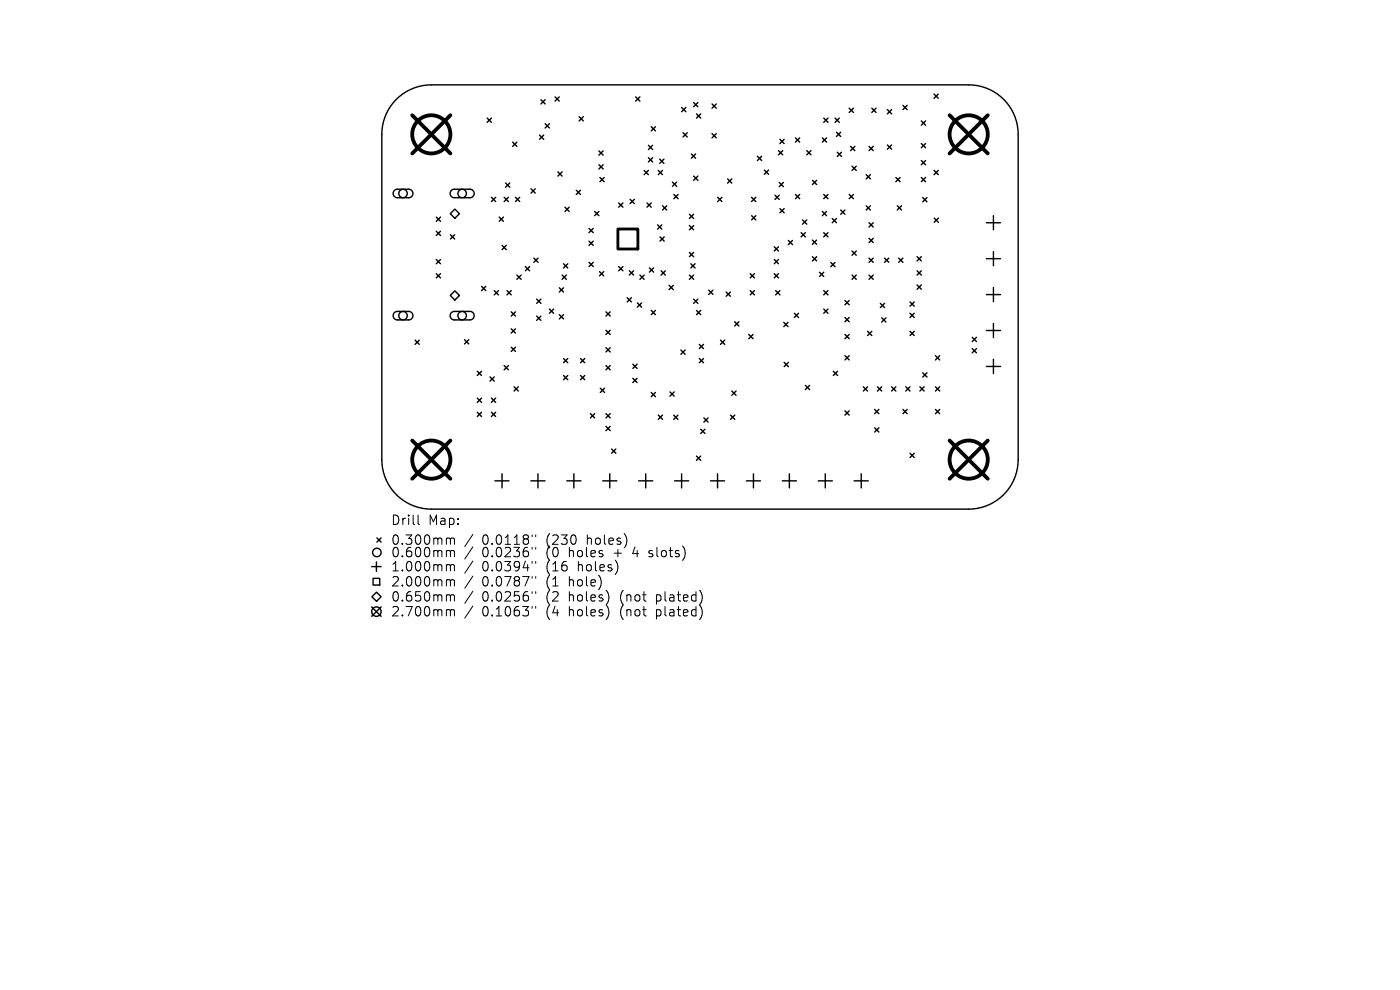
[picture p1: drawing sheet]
<svg xmlns="http://www.w3.org/2000/svg" width="297mm" height="210mm" viewBox="0 0 297 210" stroke-linecap="round" stroke-linejoin="round" font-family="sans-serif">
<defs><g id="words">
<g font-size="2.8">
<text x="82.9" y="111.7">Drill</text>
<text x="90.9" y="111.7">Map:</text>
<text x="82.9" y="115.9">0.300mm</text>
<text x="82.9" y="118.5">0.600mm</text>
<text x="102.3" y="115.9">0.0118&quot;</text>
<text x="102.3" y="118.5">0.0236&quot;</text>
<text x="116" y="115.9">(230</text>
<text x="116" y="118.5">(0</text>
<text x="121" y="118.5">holes</text>
<text x="124.8" y="115.9">holes)</text>
<text x="130.7" y="118.5">+</text>
<text x="134.9" y="118.5">4</text>
<text x="138.5" y="118.5">slots)</text>
<text x="82.9" y="121.5">1.000mm</text>
<text x="82.9" y="124.7">2.000mm</text>
<text x="102.3" y="121.5">0.0394&quot;</text>
<text x="102.3" y="124.7">0.0787&quot;</text>
<text x="116" y="121.5">(16</text>
<text x="116" y="124.7">(1</text>
<text x="121" y="124.7">hole)</text>
<text x="122.9" y="121.5">holes)</text>
<text x="82.9" y="127.9">0.650mm</text>
<text x="82.9" y="131">2.700mm</text>
<text x="102.3" y="127.9">0.0256&quot;</text>
<text x="102.3" y="131">0.1063&quot;</text>
<text x="116" y="127.9">(2</text>
<text x="116" y="131">(4</text>
<text x="121" y="127.9">holes)</text>
<text x="121" y="131">holes)</text>
<text x="132" y="127.9">(not</text>
<text x="132" y="131">(not</text>
<text x="139.9" y="127.9">plated)</text>
<text x="139.9" y="131">plated)</text>
</g>
</g></defs>
<g fill="none" stroke="#000" stroke-width=".3">
<path d="M198.2 20l.9 .9M199.1 20l-.9 .9M84.1 21.1a10.5 10.5 0 0 1 7.4-3.1h114a10.5 10.5 0 0 1 10.5 10.5v69a10.5 10.5 0 0 1-10.5 10.5h-114a10.5 10.5 0 0 1-10.5-10.5v-69a10.5 10.5 0 0 1 3.1-7.4zM103.4 25.1l.9 .9M104.3 25.1l-.9 .9M107.3 38.8l.9 .9M108.2 38.8l-.9 .9M108.8 30.2l.9 .9M109.7 30.2l-.9 .9M114.5 28.7l.9 .9M114.8 21.2l.9 .9M115.4 28.7l-.9 .9"/>
<path d="M115.7 21.2l-.9 .9M115.7 26.3l.9 .9M116.6 26.3l-.9 .9M117.8 20.6l.9 .9M118.4 36.5l.9 .9M118.7 20.6l-.9 .9M119.3 36.5l-.9 .9M122.9 24.8l.9 .9M123.8 24.8l-.9 .9M127.1 32l.9 .9M127.1 35l.9 .9M127.3 37.7l.9 .9"/>
<path d="M128 32l-.9 .9M128 35l-.9 .9M128.2 37.7l-.9 .9M134.9 20.6l.9 .9M135.8 20.6l-.9 .9M136.7 36.2l.9 .9M137.6 36.2l-.9 .9M137.6 30.8l.9 .9M137.6 33.5l.9 .9M138.2 26.9l.9 .9M138.5 33.5l-.9 .9M138.5 30.8l-.9 .9"/>
<path d="M139.1 26.9l-.9 .9M139.7 36.2l.9 .9M140 33.8l.9 .9M140.6 36.2l-.9 .9M140.9 33.8l-.9 .9M142.7 38.6l.9 .9M143.6 38.6l-.9 .9M144.6 22.8l.9 .9M144.9 28.2l.9 .9M145.5 22.8l-.9 .9M145.8 28.2l-.9 .9M146.7 32.7l.9 .9"/>
<path d="M147.2 21.8l.9 .9M147.2 37.4l.9 .9M147.6 32.7l-.9 .9M147.8 24.2l.9 .9M148.1 37.4l-.9 .9M148.1 21.8l-.9 .9M148.7 24.2l-.9 .9M151.1 22.1l.9 .9M151.1 28.4l.9 .9M152 22.1l-.9 .9M152 28.4l-.9 .9M154.4 38l.9 .9"/>
<path d="M155.3 38l-.9 .9M160.7 33.2l.9 .9M161.6 33.2l-.9 .9M162.2 36.1l.9 .9M163.1 36.1l-.9 .9M165.2 32l.9 .9M165.3 38.7l.9 .9M165.5 29.6l.9 .9M166.1 32l-.9 .9M166.2 38.7l-.9 .9M166.4 29.6l-.9 .9M168.8 29.3l.9 .9"/>
<path d="M169.7 29.3l-.9 .9M171.2 32l.9 .9M172.1 32l-.9 .9M172.4 38.3l.9 .9M173.3 38.3l-.9 .9M174.5 29.3l.9 .9M174.8 25.1l.9 .9M175.4 29.3l-.9 .9M175.7 25.1l-.9 .9M177.2 25.1l.9 .9M177.5 28.1l.9 .9M177.6 32.3l.9 .9"/>
<path d="M178.1 25.1l-.9 .9M178.4 28.1l-.9 .9M178.5 32.3l-.9 .9M180.2 23l.9 .9M180.5 31.1l.9 .9M180.8 35.3l.9 .9M181.1 23l-.9 .9M181.4 31.1l-.9 .9M181.7 35.3l-.9 .9M183.8 37.1l.9 .9M184.4 31.1l.9 .9M184.7 37.1l-.9 .9"/>
<path d="M185 23l.9 .9M185.3 31.1l-.9 .9M185.9 23l-.9 .9M188.3 23.3l.9 .9M188.3 30.8l.9 .9M189.2 30.8l-.9 .9M189.2 23.3l-.9 .9M190.1 37.7l.9 .9M191 37.7l-.9 .9M191.6 22.4l.9 .9M192.5 22.4l-.9 .9M195.5 30.5l.9 .9"/>
<path d="M195.5 25.7l.9 .9M195.5 34.1l.9 .9M195.5 37.7l.9 .9M196.4 25.7l-.9 .9M196.4 30.5l-.9 .9M196.4 34.1l-.9 .9M196.4 37.7l-.9 .9M198.2 36.2l.9 .9M199.1 36.2l-.9 .9M83.7 40.4l.5-.3h2.5a.9 .9 0 0 1 .9 .9 .9 .9 0 0 1-.9 .9h-2.4a.9 .9 0 0 1-.8-.5 .9 .9 0 0 1 .2-1zM92.6 46.1l.9 .9M92.6 49.1l.9 .9"/>
<path d="M92.6 55.1l.9 .9M92.6 58.1l.9 .9M93.5 46.1l-.9 .9M93.5 49.1l-.9 .9M93.5 55.1l-.9 .9M93.5 58.1l-.9 .9M95.5 45.3l1-.9 1 .9-1 1zM95.6 49.8l.9 .9M95.8 40.4l.5-.3h3.4a.9 .9 0 0 1 .9 .9 .9 .9 0 0 1-.9 .9h-3.3a.9 .9 0 0 1-.8-.5 .9 .9 0 0 1 .2-1zM96.5 49.8l-.9 .9M104.3 41.9l.9 .9M105.2 41.9l-.9 .9"/>
<path d="M105.9 46.1l.9 .9M106.5 52.1l.9 .9M106.8 46.1l-.9 .9M107 41.9l.9 .9M107.4 52.1l-.9 .9M107.9 41.9l-.9 .9M109.4 41.9l.9 .9M109.7 58.4l.9 .9M110.3 41.9l-.9 .9M110.6 58.4l-.9 .9M111.5 56.6l.9 .9M112.4 56.6l-.9 .9"/>
<path d="M112.7 40.1l.9 .9M113.3 54.8l.9 .9M113.6 40.1l-.9 .9M114.2 54.8l-.9 .9M119.3 58.4l.9 .9M119.6 56l.9 .9M119.9 44l.9 .9M120.2 58.4l-.9 .9M120.5 56l-.9 .9M120.8 44l-.9 .9M122.3 40.4l.9 .9M123.2 40.4l-.9 .9"/>
<path d="M125 48.5l.9 .9M125 51.2l.9 .9M125 55.7l.9 .9M125.9 48.5l-.9 .9M125.9 51.2l-.9 .9M125.9 55.7l-.9 .9M126.2 44.9l.9 .9M127.1 44.9l-.9 .9M127.2 57.6l.9 .9M128.1 57.6l-.9 .9M131.3 43.1l.9 .9M131.3 56.6l.9 .9"/>
<path d="M132.2 43.1l-.9 .9M132.2 56.6l-.9 .9M133.5 57.4l.9 .9M133.7 42.3l.9 .9M134.4 57.4l-.9 .9M134.6 42.3l-.9 .9M135.8 58.4l.9 .9M136.7 58.4l-.9 .9M137.3 43.1l.9 .9M137.8 56.8l.9 .9M138.2 43.1l-.9 .9M138.7 56.8l-.9 .9"/>
<path d="M139.5 47.7l.9 .9M140 50.3l.9 .9M140.3 57.5l.9 .9M140.4 47.7l-.9 .9M140.6 43.7l.9 .9M140.9 50.3l-.9 .9M141.2 57.5l-.9 .9M141.5 43.7l-.9 .9M143 41.3l.9 .9M143.9 41.3l-.9 .9M146.3 45.5l.9 .9M146.3 47.9l.9 .9"/>
<path d="M146.3 53.6l.9 .9M146.3 58.4l.9 .9M146.6 56l.9 .9M147.2 45.5l-.9 .9M147.2 47.9l-.9 .9M147.2 53.6l-.9 .9M147.2 58.4l-.9 .9M147.5 56l-.9 .9M152.3 41.9l.9 .9M153.2 41.9l-.9 .9M159.2 58.1l.9 .9M159.4 41.9l.9 .9"/>
<path d="M159.5 45.8l.9 .9M160.1 58.1l-.9 .9M160.3 41.9l-.9 .9M160.4 45.8l-.9 .9M164.3 52.4l.9 .9M164.3 55.1l.9 .9M164.3 58.1l.9 .9M164.4 41.4l.9 .9M165.2 52.4l-.9 .9M165.2 55.1l-.9 .9M165.2 58.1l-.9 .9M165.3 41.4l-.9 .9"/>
<path d="M165.5 44.3l.9 .9M166.4 44.3l-.9 .9M167.2 51l.9 .9M168.1 51l-.9 .9M168.8 41.3l.9 .9M169.7 41.3l-.9 .9M170 49.4l.9 .9M170.3 46.7l.9 .9M170.9 49.4l-.9 .9M171.2 46.7l-.9 .9M172.3 50.9l.9 .9M172.4 54.5l.9 .9"/>
<path d="M173.2 50.9l-.9 .9M173.3 54.5l-.9 .9M173.9 57.8l.9 .9M174.5 44.9l.9 .9M174.8 57.8l-.9 .9M174.8 41.3l.9 .9M174.8 49.4l.9 .9M175.4 44.9l-.9 .9M175.7 41.3l-.9 .9M175.7 49.4l-.9 .9M176.3 55.7l.9 .9M176.6 46.4l.9 .9"/>
<path d="M177.2 55.7l-.9 .9M177.5 46.4l-.9 .9M178.4 44.6l.9 .9M179.3 44.6l-.9 .9M180.2 41.3l.9 .9M180.8 53.3l.9 .9M180.8 58.4l.9 .9M181.1 41.3l-.9 .9M181.7 53.3l-.9 .9M181.7 58.4l-.9 .9M183.8 43.7l.9 .9M184.4 47.3l.9 .9"/>
<path d="M184.4 50.6l.9 .9M184.4 54.8l.9 .9M184.4 58.4l.9 .9M184.7 43.7l-.9 .9M185.3 47.3l-.9 .9M185.3 54.8l-.9 .9M185.3 50.6l-.9 .9M185.3 58.4l-.9 .9M187.7 54.8l.9 .9M188.6 54.8l-.9 .9M190.4 43.7l.9 .9M190.7 54.8l.9 .9"/>
<path d="M191.3 43.7l-.9 .9M191.6 54.8l-.9 .9M194.6 54.5l.9 .9M194.6 57.5l.9 .9M195.5 54.5l-.9 .9M195.5 57.5l-.9 .9M195.8 41.9l.9 .9M196.7 41.9l-.9 .9M198.2 46.3l.9 .9M199.1 46.3l-.9 .9M209.3 47.3h3M209.3 54.9h3"/>
<path d="M210.8 45.8v3M210.8 53.4v3M83.7 66.3l.5-.2h2.5a.9 .9 0 0 1 .9 .9 .9 .9 0 0 1-.9 .9h-2.4a.9 .9 0 0 1-.8-.6 .9 .9 0 0 1 .2-1zM88.1 72.2l.9 .9M89 72.2l-.9 .9M95.8 66.3l.5-.2h3.4a.9 .9 0 0 1 .9 .9 .9 .9 0 0 1-.9 .9h-3.3a.9 .9 0 0 1-.8-.6 .9 .9 0 0 1 .2-1zM96.5 61.7l1 1-1 .9-1-.9zM98.6 72.1l.9 .9M99.5 72.1l-.9 .9M101.3 78.8l.9 .9M102.2 78.8l-.9 .9M102.2 60.8l.9 .9"/>
<path d="M103.1 60.8l-.9 .9M104 80l.9 .9M104.9 80l-.9 .9M104.9 61.7l.9 .9M105.8 61.7l-.9 .9M107 77.6l.9 .9M107.6 61.7l.9 .9M107.9 77.6l-.9 .9M108.5 61.7l-.9 .9M108.5 66.2l.9 .9M108.5 69.8l.9 .9M108.5 73.7l.9 .9"/>
<path d="M109.4 66.2l-.9 .9M109.4 69.8l-.9 .9M109.4 73.7l-.9 .9M113.9 63.5l.9 .9M113.9 67.1l.9 .9M114.8 63.5l-.9 .9M114.8 67.1l-.9 .9M116.6 65.6l.9 .9M117.5 65.6l-.9 .9M118.7 61.1l.9 .9M118.7 66.8l.9 .9M119.6 61.1l-.9 .9"/>
<path d="M119.6 66.8l-.9 .9M119.6 76.1l.9 .9M119.6 79.7l.9 .9M120.5 76.1l-.9 .9M120.5 79.7l-.9 .9M123.2 79.7l.9 .9M123.2 76.1l.9 .9M124.1 76.1l-.9 .9M124.1 79.7l-.9 .9M128.6 66.2l.9 .9M128.6 70.1l.9 .9M128.6 73.8l.9 .9"/>
<path d="M128.6 77.6l.9 .9M129.5 66.2l-.9 .9M129.5 70.1l-.9 .9M129.5 73.8l-.9 .9M129.5 77.6l-.9 .9M133.1 63.2l.9 .9M134 63.2l-.9 .9M134.3 77.3l.9 .9M135.2 77.3l-.9 .9M135.2 64.3l.9 .9M136.1 64.3l-.9 .9M138.2 65.9l.9 .9"/>
<path d="M139.1 65.9l-.9 .9M141.9 60.5l.9 .9M142.8 60.5l-.9 .9M144.5 74.3l.9 .9M145.4 74.3l-.9 .9M147.2 63.5l.9 .9M147.8 65.9l.9 .9M148.1 63.5l-.9 .9M148.4 76.1l.9 .9M148.4 73.1l.9 .9M148.7 65.9l-.9 .9M149.3 73.1l-.9 .9"/>
<path d="M149.3 76.1l-.9 .9M150.4 61.5l.9 .9M151.3 61.5l-.9 .9M152.9 72.2l.9 .9M153.8 72.2l-.9 .9M154.1 62l.9 .9M155 62l-.9 .9M155.9 68.3l.9 .9M156.8 68.3l-.9 .9M158.9 71l.9 .9M159.2 61.7l.9 .9M159.8 71l-.9 .9"/>
<path d="M160.1 61.7l-.9 .9M164.6 61.7l.9 .9M165.5 61.7l-.9 .9M166.3 68.4l.9 .9M166.4 76.9l.9 .9M167.2 68.4l-.9 .9M167.3 76.9l-.9 .9M168.5 66.5l.9 .9M169.4 66.5l-.9 .9M174.8 61.7l.9 .9M174.8 65.6l.9 .9M175.7 61.7l-.9 .9"/>
<path d="M175.7 65.6l-.9 .9M176.8 78.8l.9 .9M177.7 78.8l-.9 .9M179.3 63.8l.9 .9M179.3 67.4l.9 .9M179.3 71l.9 .9M179.3 75.5l.9 .9M180.2 63.8l-.9 .9M180.2 67.4l-.9 .9M180.2 71l-.9 .9M180.2 75.5l-.9 .9M184.1 70.3l.9 .9"/>
<path d="M185 70.3l-.9 .9M186.8 64.4l.9 .9M187.1 67.4l.9 .9M187.7 64.4l-.9 .9M188 67.4l-.9 .9M193.1 64.1l.9 .9M193.1 66.5l.9 .9M193.1 70.3l.9 .9M194 64.1l-.9 .9M194 66.5l-.9 .9M194 70.3l-.9 .9M194.6 60.5l.9 .9"/>
<path d="M195.5 60.5l-.9 .9M195.8 79.1l.9 .9M196.7 79.1l-.9 .9M198.5 75.5l.9 .9M199.4 75.5l-.9 .9M206.3 71.6l.9 .9M206.3 74l.9 .9M207.2 71.6l-.9 .9M207.2 74l-.9 .9M209.3 62.5h3M209.3 70.1h3M209.3 77.7h3"/>
<path d="M210.8 61v3M210.8 68.6v3M210.8 76.2v3M101.3 84.5l.9 .9M101.3 87.5l.9 .9M102.2 84.5l-.9 .9M102.2 87.5l-.9 .9M104.3 87.5l.9 .9M104.3 84.5l.9 .9M105.2 84.5l-.9 .9M105.2 87.5l-.9 .9M109.1 82.1l.9 .9"/>
<path d="M110 82.1l-.9 .9M125.3 87.8l.9 .9M126.2 87.8l-.9 .9M127.4 82.4l.9 .9M128.3 82.4l-.9 .9M128.6 87.8l.9 .9M128.6 90.5l.9 .9M129.5 87.8l-.9 .9M129.5 90.5l-.9 .9M129.8 95.3l.9 .9M130.7 95.3l-.9 .9M134.3 80.3l.9 .9"/>
<path d="M135.2 80.3l-.9 .9M138.2 83.3l.9 .9M139.1 83.3l-.9 .9M139.7 88.1l.9 .9M140.6 88.1l-.9 .9M142.1 83.1l.9 .9M142.9 88.1l.9 .9M143 83.1l-.9 .9M143.8 88.1l-.9 .9M147.8 96.8l.9 .9M148.7 96.8l-.9 .9M148.7 91.1l.9 .9"/>
<path d="M149.3 88.7l.9 .9M149.6 91.1l-.9 .9M150.2 88.7l-.9 .9M155 88.1l.9 .9M155.3 83l.9 .9M155.9 88.1l-.9 .9M156.2 83l-.9 .9M170.9 81.8l.9 .9M171.8 81.8l-.9 .9M179.3 87.2l.9 .9M180.2 87.2l-.9 .9M183.2 82.1l.9 .9"/>
<path d="M184.1 82.1l-.9 .9M185.6 86.9l.9 .9M185.6 90.8l.9 .9M186.2 82.1l.9 .9M186.5 86.9l-.9 .9M186.5 90.8l-.9 .9M187.1 82.1l-.9 .9M189.2 82.1l.9 .9M190.1 82.1l-.9 .9M191.6 86.9l.9 .9M192.2 82.1l.9 .9M192.5 86.9l-.9 .9"/>
<path d="M193.1 82.1l-.9 .9M193.1 96.2l.9 .9M194 96.2l-.9 .9M195.2 82.1l.9 .9M196.1 82.1l-.9 .9M198.5 82.1l.9 .9M198.5 86.9l.9 .9M199.4 82.1l-.9 .9M199.4 86.9l-.9 .9M79.9 119.2v2M80 114.1l.9 .9M80.9 114.1l-.9 .9"/>
<path d="M105 102h3M106.5 100.5v3M112.6 102h3M114.1 100.5v3M120.2 102h3M121.7 100.5v3M127.9 102h3M129.4 100.5v3M135.5 102h3M137 100.5v3M143.1 102h3M144.6 100.5v3"/>
<path d="M150.7 102h3M152.2 100.5v3M158.3 102h3M159.8 100.5v3M166 102h3M167.5 100.5v3M173.6 102h3M175.1 100.5v3M181.2 102h3M182.7 100.5v3M78.9 120.2h2M78.9 128.7l2 2"/>
<path d="M78.9 126.6l1-1 1 1-1 1zM79.1 122.7h1.5v1.4h-1.5zM80.9 128.7l-2 2"/>
<circle cx="85.5" cy="41" r=".9"/>
<circle cx="98" cy="41" r=".9"/>
<circle cx="85.5" cy="67" r=".9"/>
<circle cx="98" cy="67" r=".9"/>
<circle cx="80" cy="117.2" r=".9"/>
<circle cx="79.9" cy="129.7" r="1"/>
</g>
<path d="M131.1 48.6h4.2v4.2h-4.2z" fill="none" stroke="#000" stroke-width=".6"/>
<g fill="none" stroke="#000" stroke-width=".81">
<path d="M87.5 24.5l8.1 8.1M95.6 24.5l-8.1 8.1M201.5 24.5l8.1 8.1M209.6 24.5l-8.1 8.1M87.5 93.5l8.1 8.1M95.6 93.5l-8.1 8.1M201.5 93.5l8.1 8.1M209.6 93.5l-8.1 8.1"/>
<circle cx="91.5" cy="28.5" r="4"/>
<circle cx="205.5" cy="28.5" r="4"/>
<circle cx="91.5" cy="97.5" r="4"/>
<circle cx="205.5" cy="97.5" r="4"/>
</g>
<g fill="none" stroke="#000" stroke-width=".21">
<path d="M88.7 109.3v1.7l.3 .3M95 114.1l.5 .1 .1 .2M95 116.8l.5 .1 .1 .2M95 119.8l.5 .1 .1 .2M95.6 114.4l.2-.3 .5 .1 .1 1.3M95.6 114.4v1.1M95.6 117.1v1M95.6 117.1l.2-.3 .5 .1 .1 1.2M100.3 113.4l-1.7 2.5M100.3 116l-1.7 2.6M100.3 119l-1.7 2.6M112.9 113.5v.3"/>
<path d="M112.9 116.1v.4M112.9 119.1v.4M113.6 113.5v.3M113.6 116.1v.4M113.6 119.1v.4M137.6 118l.2 .1M137.7 116.9v.4M95 123l.5 .1 .1 .2M95 126.2l.5 .1 .1 .2M95 129.3l.5 .1 .1 .2M95.6 126.5l.2-.3 .5 .1 .1 1.2M95.6 120.1v1"/>
<path d="M95.6 123.3v1M95.6 126.5v1M95.6 129.6v1.1M95.6 120.1l.2-.3 .5 .1 .1 1.2M95.6 123.3l.2-.3 .5 .1 .1 1.2M95.6 129.6l.2-.3 .5 .1 .1 1.3M100.3 122.2l-1.7 2.6M100.3 125.4l-1.7 2.6M100.3 128.6l-1.7 2.5M112.9 122.3v.4M112.9 125.5v.4M112.9 128.7v.3"/>
<path d="M113.6 122.3v.4M113.6 125.5v.4M113.6 128.7v.3"/>
</g>
<use href="#words"/>
</svg>
